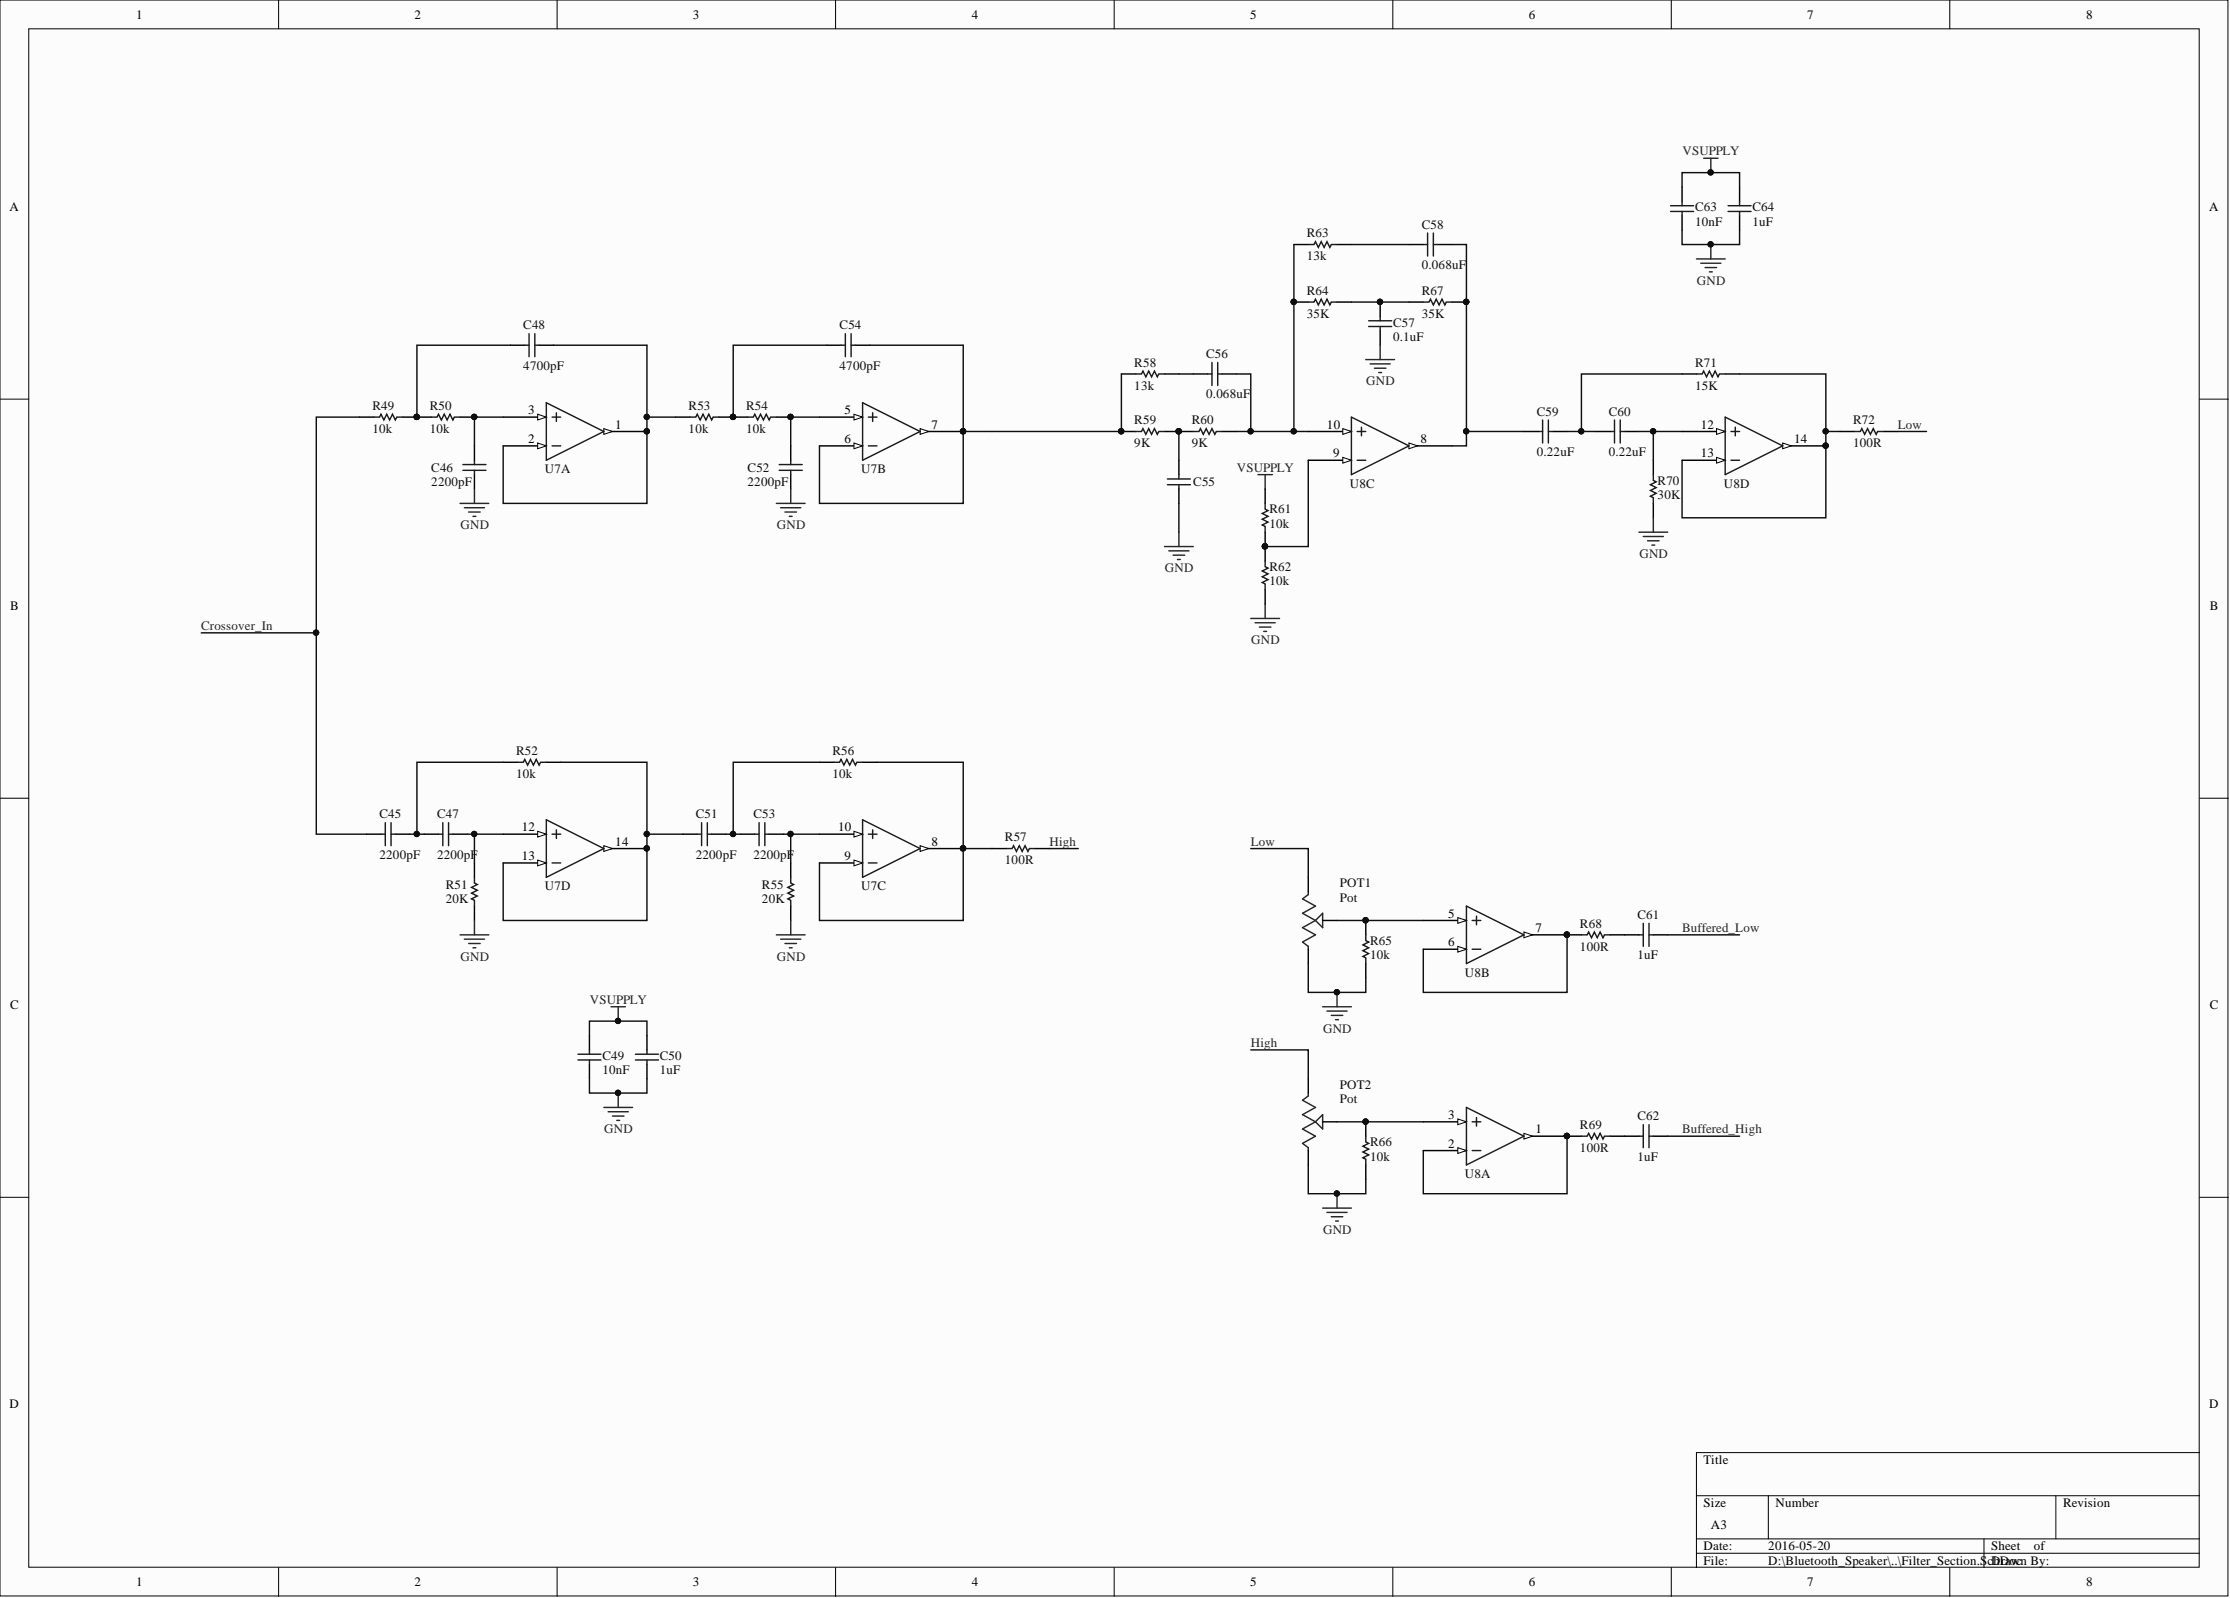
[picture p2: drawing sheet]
<svg xmlns="http://www.w3.org/2000/svg" width="393mm" height="282mm" viewBox="0 0 393 282" stroke-linecap="round" stroke-linejoin="round" font-family="sans-serif">
<defs><g id="words">
<g font-size="2.3">
<text x="24" y="3.3">1</text>
<text x="73.1" y="3.3">2</text>
<text x="122.2" y="3.3">3</text>
<text x="171.4" y="3.3">4</text>
<text x="220.5" y="3.3">5</text>
<text x="269.6" y="3.3">6</text>
<text x="318.8" y="3.3">7</text>
<text x="368" y="3.3">8</text>
<text x="1.7" y="37.2">A</text>
<text x="389.7" y="37.2">A</text>
<text x="93.2" y="73.1">3</text>
<text x="108.5" y="75.6">1</text>
<text x="148.9" y="73.1">5</text>
<text x="164.3" y="75.6">7</text>
<text x="234.1" y="75.6">10</text>
<text x="300" y="75.6">12</text>
<text x="93.2" y="78.1">2</text>
<text x="148.9" y="78.1">6</text>
<text x="235.2" y="80.7">9</text>
<text x="250.5" y="78.1">8</text>
<text x="300" y="80.7">13</text>
<text x="316.5" y="78.1">14</text>
<text x="1.8" y="107.7">B</text>
<text x="389.8" y="107.7">B</text>
<text x="92.1" y="146.6">12</text>
<text x="108.5" y="149.2">14</text>
<text x="147.8" y="146.6">10</text>
<text x="164.3" y="149.2">8</text>
<text x="92.1" y="151.7">13</text>
<text x="148.9" y="151.7">9</text>
<text x="255.4" y="161.9">5</text>
<text x="255.4" y="166.9">6</text>
<text x="270.8" y="164.4">7</text>
<text x="1.8" y="178">C</text>
<text x="389.8" y="178">C</text>
<text x="255.4" y="197.4">3</text>
<text x="255.4" y="202.4">2</text>
<text x="270.8" y="199.9">1</text>
<text x="1.7" y="248.4">D</text>
<text x="389.7" y="248.4">D</text>
<text x="300.5" y="258.3">Title</text>
<text x="300.5" y="265.9">Size</text>
<text x="301.8" y="269.7">A3</text>
<text x="313.2" y="265.9">Number</text>
<text x="363.9" y="265.9">Revision</text>
<text x="300.5" y="273.5">Date:</text>
<text x="311.9" y="273.5">2016-05-20</text>
<text x="351.2" y="273.5">Sheet</text>
<text x="358.8" y="273.5">of</text>
<text x="24" y="279.8">1</text>
<text x="73.1" y="279.8">2</text>
<text x="122.2" y="279.8">3</text>
<text x="171.4" y="279.8">4</text>
<text x="220.5" y="279.8">5</text>
<text x="269.6" y="279.8">6</text>
<text x="300.5" y="276">File:</text>
<text x="311.9" y="276">D:\Bluetooth_Speaker\..\Filter_Section.SchDoc</text>
<text x="318.8" y="279.8">7</text>
<text x="351.2" y="276">Drawn By:</text>
<text x="368" y="279.8">8</text>
</g>
<g font-size="2.3" fill="#262626">
<text x="296.8" y="27.4">VSUPPLY</text>
<text x="299.3" y="50.2">GND</text>
<text x="241" y="68">GND</text>
<text x="334.7" y="75.6">Low</text>
<text x="218.2" y="83.2">VSUPPLY</text>
<text x="81.2" y="93.4">GND</text>
<text x="137" y="93.4">GND</text>
<text x="205.5" y="101">GND</text>
<text x="289.2" y="98.4">GND</text>
<text x="35.5" y="111.1">Crossover_In</text>
<text x="220.7" y="113.7">GND</text>
<text x="185.1" y="149.2">High</text>
<text x="220.6" y="149.2">Low</text>
<text x="296.7" y="164.4">Buffered_Low</text>
<text x="81.2" y="169.5">GND</text>
<text x="137" y="169.5">GND</text>
<text x="104.1" y="177.1">VSUPPLY</text>
<text x="220.6" y="184.7">High</text>
<text x="233.4" y="182.1">GND</text>
<text x="106.6" y="199.9">GND</text>
<text x="296.7" y="199.9">Buffered_High</text>
<text x="233.4" y="217.7">GND</text>
</g>
<g font-size="2.3" fill="#0e0e0e">
<text x="230.5" y="41.9">R63</text>
<text x="250.8" y="40.3">C58</text>
<text x="299" y="37.3">C63</text>
<text x="299" y="39.8">10nF</text>
<text x="309.1" y="37.3">C64</text>
<text x="309.1" y="39.8">1uF</text>
<text x="230.5" y="45.9">13k</text>
<text x="250.8" y="47.4">0.068uF</text>
<text x="230.5" y="52">R64</text>
<text x="250.8" y="52">R67</text>
<text x="92.3" y="58.1">C48</text>
<text x="148.1" y="58.1">C54</text>
<text x="230.5" y="56.1">35K</text>
<text x="245.7" y="57.6">C57</text>
<text x="250.8" y="56.1">35K</text>
<text x="92.3" y="65.2">4700pF</text>
<text x="148.1" y="65.2">4700pF</text>
<text x="200.1" y="64.7">R58</text>
<text x="212.8" y="63.2">C56</text>
<text x="245.7" y="60.1">0.1uF</text>
<text x="299" y="64.7">R71</text>
<text x="200.1" y="68.8">13k</text>
<text x="212.8" y="70.3">0.068uF</text>
<text x="299" y="68.8">15K</text>
<text x="65.7" y="72.3">R49</text>
<text x="65.7" y="76.4">10k</text>
<text x="75.8" y="72.3">R50</text>
<text x="75.8" y="76.4">10k</text>
<text x="121.5" y="72.3">R53</text>
<text x="121.5" y="76.4">10k</text>
<text x="131.6" y="72.3">R54</text>
<text x="131.6" y="76.4">10k</text>
<text x="200.1" y="74.8">R59</text>
<text x="210.2" y="74.8">R60</text>
<text x="271.1" y="73.3">C59</text>
<text x="283.8" y="73.3">C60</text>
<text x="326.9" y="74.8">R72</text>
<text x="76.1" y="83.2">C46</text>
<text x="96.1" y="83.5">U7A</text>
<text x="131.9" y="83.2">C52</text>
<text x="151.9" y="83.5">U7B</text>
<text x="200.1" y="78.9">9K</text>
<text x="210.2" y="78.9">9K</text>
<text x="271.1" y="80.4">0.22uF</text>
<text x="283.8" y="80.4">0.22uF</text>
<text x="326.9" y="78.9">100R</text>
<text x="76.1" y="85.8">2200pF</text>
<text x="131.9" y="85.8">2200pF</text>
<text x="210.5" y="85.8">C55</text>
<text x="238.1" y="86">U8C</text>
<text x="292.4" y="85.5">R70</text>
<text x="292.4" y="88">30K</text>
<text x="304.1" y="86">U8D</text>
<text x="223.9" y="90.6">R61</text>
<text x="223.9" y="93.1">10k</text>
<text x="223.9" y="100.7">R62</text>
<text x="223.9" y="103.3">10k</text>
<text x="91" y="133.2">R52</text>
<text x="91" y="137.2">10k</text>
<text x="146.8" y="133.2">R56</text>
<text x="146.8" y="137.2">10k</text>
<text x="66.9" y="144.4">C45</text>
<text x="77.1" y="144.4">C47</text>
<text x="122.7" y="144.4">C51</text>
<text x="132.9" y="144.4">C53</text>
<text x="177.3" y="148.4">R57</text>
<text x="66.9" y="151.5">2200pF</text>
<text x="77.1" y="151.5">2200pF</text>
<text x="122.7" y="151.5">2200pF</text>
<text x="132.9" y="151.5">2200pF</text>
<text x="177.3" y="152.5">100R</text>
<text x="78.6" y="156.8">R51</text>
<text x="78.6" y="159.3">20K</text>
<text x="96.1" y="157">U7D</text>
<text x="134.4" y="156.8">R55</text>
<text x="134.4" y="159.3">20K</text>
<text x="151.9" y="157">U7C</text>
<text x="236.3" y="156.5">POT1</text>
<text x="236.3" y="159.1">Pot</text>
<text x="241.7" y="166.7">R65</text>
<text x="278.7" y="163.6">R68</text>
<text x="278.7" y="167.7">100R</text>
<text x="288.8" y="162.1">C61</text>
<text x="241.7" y="169.2">10k</text>
<text x="258.4" y="172.3">U8B</text>
<text x="288.8" y="169.2">1uF</text>
<text x="106.3" y="187">C49</text>
<text x="106.3" y="189.5">10nF</text>
<text x="116.4" y="187">C50</text>
<text x="116.4" y="189.5">1uF</text>
<text x="236.3" y="192">POT2</text>
<text x="236.3" y="194.6">Pot</text>
<text x="288.8" y="197.6">C62</text>
<text x="241.7" y="202.2">R66</text>
<text x="278.7" y="199.1">R69</text>
<text x="278.7" y="203.2">100R</text>
<text x="241.7" y="204.7">10k</text>
<text x="258.4" y="207.8">U8A</text>
<text x="288.8" y="204.7">1uF</text>
</g>
</g></defs>
<g fill="#fcfcfc" stroke="#000" stroke-width=".18">
<path d="M0 0h393v281.5h-393z"/>
<path d="M5.1 5.1h382.8v271.3h-382.8z"/>
</g>
<g fill="none" stroke="#000" stroke-width=".18">
<path d="M49.1 0v5.1M98.3 0v5.1M147.4 0v5.1M196.5 0v5.1M245.7 0v5.1M294.8 0v5.1M343.9 0v5.1M0 70.4h5.1M388 70.4h5.1M0 140.8h5.1M388 140.8h5.1M0 211.2h5.1"/>
<path d="M388 211.2h5.1M388 256.2h-88.8v20.3M49.1 276.5v5.1M98.3 276.5v5.1M147.4 276.5v5.1M196.5 276.5v5.1M245.7 276.5v5.1M294.8 276.5v5.1M299.2 263.8h88.8M299.2 271.4h88.8M299.2 274h88.8M311.9 263.8v7.6"/>
<path d="M343.9 276.5v5.1M350 271.4v5.1M362.6 263.8v7.6"/>
</g>
<path d="M106.5 76.1h7.6" fill="none" stroke="#000" stroke-width=".25"/>
<path d="M106.5 75.6l1.5 .5-1.5 .5z" fill="#fcfcfc"/>
<path d="M106.5 75.6l1.5 .5-1.5 .5z" fill="none" stroke="#000" stroke-width=".18"/>
<circle cx="114.1" cy="76.1" r=".47" fill="#0e0e0e" stroke="#0e0e0e" stroke-width=".18"/>
<path d="M88.8 78.6h7.6" fill="none" stroke="#000" stroke-width=".25"/>
<path d="M94.8 78.1l1.6 .5-1.6 .6z" fill="#fcfcfc"/>
<path d="M94.8 78.1l1.6 .5-1.6 .6z" fill="none" stroke="#000" stroke-width=".18"/>
<path d="M88.8 73.6h7.6" fill="none" stroke="#000" stroke-width=".25"/>
<path d="M94.8 73.1l1.6 .5-1.6 .5z" fill="#fcfcfc"/>
<path d="M94.8 73.1l1.6 .5-1.6 .5z" fill="none" stroke="#000" stroke-width=".18"/>
<path d="M96.4 71l10.1 5.1-10.1 5.1zM97.4 73.6h1.5M97.4 78.6h1.5M98.1 72.8v1.5" fill="none" stroke="#1c1c1c" stroke-width=".25"/>
<circle cx="114.1" cy="76.1" r=".47" fill="#0e0e0e" stroke="#0e0e0e" stroke-width=".18"/>
<path d="M162.3 76.1h7.6" fill="none" stroke="#000" stroke-width=".25"/>
<path d="M162.3 75.6l1.5 .5-1.5 .5z" fill="#fcfcfc"/>
<path d="M162.3 75.6l1.5 .5-1.5 .5z" fill="none" stroke="#000" stroke-width=".18"/>
<circle cx="169.9" cy="76.1" r=".47" fill="#0e0e0e" stroke="#0e0e0e" stroke-width=".18"/>
<path d="M144.5 78.6h7.7" fill="none" stroke="#000" stroke-width=".25"/>
<path d="M150.6 78.1l1.6 .5-1.6 .6z" fill="#fcfcfc"/>
<path d="M150.6 78.1l1.6 .5-1.6 .6z" fill="none" stroke="#000" stroke-width=".18"/>
<path d="M144.5 73.6h7.7" fill="none" stroke="#000" stroke-width=".25"/>
<path d="M150.6 73.1l1.6 .5-1.6 .5z" fill="#fcfcfc"/>
<path d="M150.6 73.1l1.6 .5-1.6 .5z" fill="none" stroke="#000" stroke-width=".18"/>
<path d="M152.2 71l10.1 5.1-10.1 5.1zM153.2 73.6h1.5M153.2 78.6h1.5M153.9 72.8v1.5" fill="none" stroke="#1c1c1c" stroke-width=".25"/>
<circle cx="169.9" cy="76.1" r=".47" fill="#0e0e0e" stroke="#0e0e0e" stroke-width=".18"/>
<path d="M106.5 149.7h7.6" fill="none" stroke="#000" stroke-width=".25"/>
<path d="M106.5 149.2l1.5 .5-1.5 .5z" fill="#fcfcfc"/>
<path d="M106.5 149.2l1.5 .5-1.5 .5z" fill="none" stroke="#000" stroke-width=".18"/>
<circle cx="114.1" cy="149.6" r=".47" fill="#0e0e0e" stroke="#0e0e0e" stroke-width=".18"/>
<path d="M88.8 152.2h7.6" fill="none" stroke="#000" stroke-width=".25"/>
<path d="M94.8 151.7l1.6 .5-1.6 .5z" fill="#fcfcfc"/>
<path d="M94.8 151.7l1.6 .5-1.6 .5z" fill="none" stroke="#000" stroke-width=".18"/>
<path d="M88.8 147.1h7.6" fill="none" stroke="#000" stroke-width=".25"/>
<path d="M94.8 146.6l1.6 .5-1.6 .5z" fill="#fcfcfc"/>
<path d="M94.8 146.6l1.6 .5-1.6 .5z" fill="none" stroke="#000" stroke-width=".18"/>
<path d="M96.4 144.6l10.1 5.1-10.1 5.1zM97.4 147.1h1.5M97.4 152.2h1.5M98.1 146.4v1.5" fill="none" stroke="#1c1c1c" stroke-width=".25"/>
<circle cx="114.1" cy="149.6" r=".47" fill="#0e0e0e" stroke="#0e0e0e" stroke-width=".18"/>
<path d="M162.3 149.7h7.6" fill="none" stroke="#000" stroke-width=".25"/>
<path d="M162.3 149.2l1.5 .5-1.5 .5z" fill="#fcfcfc"/>
<path d="M162.3 149.2l1.5 .5-1.5 .5z" fill="none" stroke="#000" stroke-width=".18"/>
<circle cx="169.9" cy="149.6" r=".47" fill="#0e0e0e" stroke="#0e0e0e" stroke-width=".18"/>
<path d="M144.5 152.2h7.7" fill="none" stroke="#000" stroke-width=".25"/>
<path d="M150.6 151.7l1.6 .5-1.6 .5z" fill="#fcfcfc"/>
<path d="M150.6 151.7l1.6 .5-1.6 .5z" fill="none" stroke="#000" stroke-width=".18"/>
<path d="M144.5 147.1h7.7" fill="none" stroke="#000" stroke-width=".25"/>
<path d="M150.6 146.6l1.6 .5-1.6 .5z" fill="#fcfcfc"/>
<path d="M150.6 146.6l1.6 .5-1.6 .5z" fill="none" stroke="#000" stroke-width=".18"/>
<g fill="none" stroke="#1c1c1c" stroke-width=".25">
<path d="M294.7 36.3h4M294.7 37.3h4M296.7 35.5v.8M296.7 37.3v.8M93.3 58.9v4M94.3 58.9v4M149.1 58.9v4M150.1 58.9v4M230.8 43.1h1l.2-.5 .5 1 .5-1 .6 1 .5-1 .5 1 .2-.5h1M230.8 53.3h1l.2-.5 .5 1 .5-1 .6 1 .5-1 .5 1 .2-.5h1M241.4 57.6h4.1M241.4 56.6h4.1"/>
<path d="M243.4 55.8v.8M243.4 57.6v.8M251.1 53.3h1l.2-.5 .5 1 .5-1 .5 1 .5-1 .6 1 .2-.5h1M251.1 43.1h.7M251.8 41.1v4.1M252.8 41.1v4.1M252.8 43.1h.8M65.9 73.6h1l.3-.5 .5 1 .5-1 .5 1 .5-1 .5 1 .3-.5h1M76.1 73.6h1l.2-.5 .6 1 .5-1 .5 1 .5-1 .5 1 .2-.5h1M92.6 60.9h.7M94.3 60.9h.8M121.7 73.6h1l.3-.5 .5 1 .5-1 .5 1 .5-1 .5 1 .3-.5h1"/>
<path d="M131.9 73.6h1l.2-.5 .5 1 .5-1 .6 1 .5-1 .5 1 .2-.5h1M148.3 60.9h.8M150.1 60.9h.8M200.3 76.1h1l.3-.5 .5 1 .5-1 .5 1 .5-1 .5 1 .3-.5h1M200.3 66h1l.3-.5 .5 1 .5-1 .5 1 .5-1 .5 1 .3-.5h1M210.5 76.1h1l.2-.5 .6 1 .5-1 .5 1 .5-1 .5 1 .2-.5h1.1M213 66h.8M213.8 63.9v4.1M214.8 63.9v4.1M214.8 66h.8M271.3 76.1h.8M272.1 74.1v4"/>
<path d="M273.1 74.1v4M273.1 76.1h.8M284 76.1h.8M284.8 74.1v4M285.8 76.1h.8M285.8 74.1v4M299.2 66h1l.3-.5 .5 1 .5-1 .5 1 .5-1 .5 1 .3-.5h1M81.7 81.9h4M81.7 83h4M83.7 81.2v.7M83.7 83v.7M137.4 81.9h4.1"/>
<path d="M137.4 83h4.1M139.5 81.2v.7M139.5 83v.7M205.9 84.5h4.1M205.9 85.5h4.1M207.9 83.7v.8M207.9 85.5v.8M223.2 88.8v1l.5 .3-1 .5 1 .5-1 .5 1 .5-1 .5 .5 .3v1M223.2 98.9v1.1l.5 .2-1 .5 1 .5-1 .5 1 .5-1 .5 .5 .3v1M291.6 83.7v1l.5 .3-1 .5 1 .5-1 .5 1 .5-1 .5 .5 .3v1M91.3 134.5h1l.3-.6 .5 1.1 .5-1.1 .5 1.1 .5-1.1 .5 1.1 .2-.5h1.1M147.1 134.5h1l.2-.6 .6 1.1 .5-1.1 .5 1.1 .5-1.1 .5 1.1 .2-.5h1.1"/>
<path d="M83.7 154.8v1l.5 .2-1 .5 1 .5-1 .5 1 .5-1 .6 .5 .2v1M139.5 154.8v1l.5 .2-1 .5 1 .5-1 .5 1 .5-1 .6 .5 .2v1M152.2 144.6l10.1 5.1-10.1 5.1zM153.2 147.1h1.5M153.2 152.2h1.5M153.9 146.4v1.5M101.9 186h4.1M101.9 187h4.1M104 185.2v.8M104 187v.7"/>
</g>
<g fill="#0e0e0e" stroke="#0e0e0e" stroke-width=".18">
<circle cx="169.9" cy="149.6" r=".47"/>
<circle cx="73.5" cy="73.5" r=".47"/>
<circle cx="83.6" cy="73.5" r=".47"/>
<circle cx="129.3" cy="73.5" r=".47"/>
<circle cx="139.4" cy="73.5" r=".47"/>
<circle cx="114.1" cy="73.5" r=".47"/>
<circle cx="169.9" cy="76.1" r=".47"/>
<circle cx="109" cy="192.8" r=".47"/>
<circle cx="109" cy="180.1" r=".47"/>
<circle cx="207.9" cy="76.1" r=".47"/>
<circle cx="197.8" cy="76.1" r=".47"/>
<circle cx="228.2" cy="53.2" r=".47"/>
<circle cx="258.6" cy="53.2" r=".47"/>
<circle cx="243.4" cy="53.2" r=".47"/>
<circle cx="223.1" cy="96.4" r=".47"/>
<circle cx="220.6" cy="76.1" r=".47"/>
<circle cx="228.2" cy="76.1" r=".47"/>
<circle cx="291.6" cy="76.1" r=".47"/>
<circle cx="278.9" cy="76.1" r=".47"/>
<circle cx="258.6" cy="76.1" r=".47"/>
<circle cx="301.7" cy="43.1" r=".47"/>
<circle cx="301.7" cy="30.4" r=".47"/>
<circle cx="139.4" cy="147.1" r=".47"/>
<circle cx="129.3" cy="147.1" r=".47"/>
<circle cx="73.5" cy="147.1" r=".47"/>
<circle cx="83.6" cy="147.1" r=".47"/>
<circle cx="114.1" cy="147.1" r=".47"/>
<circle cx="114.1" cy="149.6" r=".47"/>
<circle cx="55.8" cy="111.6" r=".47"/>
</g>
<g fill="none" stroke="#000" stroke-width=".25">
<path d="M296.7 33v2.5M296.7 38.1v2.5M228.2 43.1h2.6M228.2 53.3h2.6M235.8 43.1h2.6M235.8 53.3h2.6M243.4 53.3v2.5M243.4 58.4v2.5M248.5 43.1h2.6M248.5 53.3h2.6M253.6 43.1h2.5M256.1 53.3h2.6"/>
<path d="M63.4 73.6h2.5M71 73.6h5.1M81.1 73.6h2.6M83.7 78.6v2.6M90 60.9h2.6M95.1 60.9h2.5M119.2 73.6h2.5M126.8 73.6h5.1M136.9 73.6h2.6M139.5 78.6v2.6M145.8 60.9h2.5M150.9 60.9h2.5"/>
<path d="M197.8 76.1h2.5M197.8 66h2.5M205.4 76.1h5.1M205.4 66h2.5M210.5 66h2.5M215.6 76.1h2.5M215.6 66h2.5M248.5 78.6h7.6M268.8 76.1h2.5M273.9 76.1h2.5M281.5 76.1h2.5M286.6 76.1h2.5"/>
<path d="M296.7 66h2.5M304.3 66h2.5M83.7 83.7v2.6M139.5 83.7v2.6M207.9 81.2v2.5M207.9 86.3v2.5M223.2 86.3v2.5M223.2 93.9v5M291.6 81.2v2.5M291.6 88.8v2.5M223.2 104v2.6M88.8 134.5h2.5"/>
<path d="M96.4 134.5h2.5M144.5 134.5h2.6M152.2 134.5h2.5M83.7 152.2v2.6M83.7 159.8v2.6M139.5 152.2v2.6M139.5 159.8v2.6M104 182.7v2.5M104 187.7v2.6"/>
</g>
<g fill="none" stroke="#262626" stroke-width=".25">
<path d="M300.5 27.9h2.5M301.8 27.9v2.5M299.2 45.7h5.1M300 46.4h3.5M300.8 47.2h2M301.5 48h.5M301.8 43.1v2.6M240.9 63.4h5.1M241.7 64.2h3.5M242.4 64.9h2.1M243.2 65.7h.5M243.4 60.9v2.5"/>
<path d="M81.1 88.8h5.1M81.9 89.6h3.6M82.7 90.3h2M83.4 91.1h.5M83.7 86.3v2.5M136.9 88.8h5.1M137.7 89.6h3.5M138.5 90.3h2M139.2 91.1h.5M139.5 86.3v2.5M205.4 96.4h5.1M206.2 97.2h3.5"/>
<path d="M206.9 97.9h2.1M207.7 98.7h.5M207.9 93.9v2.5M221.9 83.7h2.5M223.2 83.7v2.6M289.1 93.9h5.1M289.9 94.6h3.5M290.6 95.4h2M291.4 96.2h.5M291.6 91.3v2.6M220.6 109.1h5.1M221.4 109.9h3.5"/>
<path d="M222.1 110.6h2.1M222.9 111.4h.5M223.2 106.6v2.5M81.1 164.9h5.1M81.9 165.7h3.6M82.7 166.4h2M83.4 167.2h.5M83.7 162.4v2.5M107.8 177.6h2.5M109 177.6v2.5M136.9 164.9h5.1M137.7 165.7h3.5"/>
<path d="M138.5 166.4h2M139.2 167.2h.5M139.5 162.4v2.5M106.5 195.3h5.1M107.3 196.1h3.5M108 196.9h2.1M108.8 197.6h.5M109 192.8v2.5"/>
</g>
<g fill="none" stroke="#0e0e0e" stroke-width=".25">
<path d="M228.2 43.1v33M238.4 53.3h10.1M238.4 43.1h10.1M256.1 43.1h2.6v35.5h-2.6M88.8 73.6h-5.1v5M97.6 60.9h16.5M114.1 73.6h5.1M144.5 73.6h-5v5M153.4 60.9h16.5M197.8 66v10.1h-27.9v12.7h-25.4v-10.2M207.9 76.1v5.1M207.9 66h2.6"/>
<path d="M218.1 66h2.5v10.1M218.1 76.1h12.7M258.7 76.1h10.1M291.6 76.1v5.1M296.7 66h-17.8v10.1M207.9 88.8v5.1M230.8 81.2v15.2h-7.6M35.5 111.6h20.3M88.8 134.5h-15.3v12.6M98.9 134.5h15.2v27.9h-25.3v-10.2M144.5 134.5h-15.2v12.6M154.7 134.5h15.2v27.9h-25.4v-10.2"/>
<path d="M83.7 147.1v5.1M114.1 147.1h6.4M138.2 147.1h1.3v5.1M139.5 147.1h5M169.9 149.7h5.1"/>
</g>
<path d="M248.5 78.1l1.5 .5-1.5 .6z" fill="#fcfcfc"/>
<path d="M248.5 78.1l1.5 .5-1.5 .6z" fill="none" stroke="#000" stroke-width=".18"/>
<path d="M230.8 81.2h7.6" fill="none" stroke="#000" stroke-width=".25"/>
<path d="M236.9 80.7l1.5 .5-1.5 .5z" fill="#fcfcfc"/>
<path d="M236.9 80.7l1.5 .5-1.5 .5z" fill="none" stroke="#000" stroke-width=".18"/>
<path d="M230.8 76.1h7.6" fill="none" stroke="#000" stroke-width=".25"/>
<path d="M236.9 75.6l1.5 .5-1.5 .5z" fill="#fcfcfc"/>
<path d="M236.9 75.6l1.5 .5-1.5 .5z" fill="none" stroke="#000" stroke-width=".18"/>
<path d="M238.4 73.6l10.1 5-10.1 5.1zM239.4 76.1h1.5M240.1 75.4v1.5M239.4 81.2h1.5" fill="none" stroke="#1c1c1c" stroke-width=".25"/>
<path d="M289.1 76.1h7.6" fill="none" stroke="#0e0e0e" stroke-width=".25"/>
<circle cx="291.6" cy="76.1" r=".47" fill="#0e0e0e" stroke="#0e0e0e" stroke-width=".18"/>
<path d="M314.5 78.6h7.6" fill="none" stroke="#000" stroke-width=".25"/>
<path d="M314.5 78.1l1.5 .5-1.5 .6z" fill="#fcfcfc"/>
<path d="M314.5 78.1l1.5 .5-1.5 .6z" fill="none" stroke="#000" stroke-width=".18"/>
<circle cx="322" cy="78.6" r=".47" fill="#0e0e0e" stroke="#0e0e0e" stroke-width=".18"/>
<path d="M296.7 81.2h7.6" fill="none" stroke="#000" stroke-width=".25"/>
<path d="M302.8 80.7l1.5 .5-1.5 .5z" fill="#fcfcfc"/>
<path d="M302.8 80.7l1.5 .5-1.5 .5z" fill="none" stroke="#000" stroke-width=".18"/>
<path d="M296.7 76.1h7.6" fill="none" stroke="#000" stroke-width=".25"/>
<path d="M302.8 75.6l1.5 .5-1.5 .5z" fill="#fcfcfc"/>
<path d="M302.8 75.6l1.5 .5-1.5 .5z" fill="none" stroke="#000" stroke-width=".18"/>
<g fill="none" stroke="#1c1c1c" stroke-width=".25">
<path d="M304.8 36.3h4.1M304.8 37.3h4.1M306.8 35.5v.8M306.8 37.3v.8M304.3 73.6l10.2 5-10.2 5.1zM305.3 76.1h1.5M306.1 75.4v1.5M327.1 76.1h1l.3-.5 .5 1 .5-1 .5 1 .5-1 .5 1 .3-.5h1M305.3 81.2h1.5M67.2 147.1h.8M68 145.1v4.1M69 145.1v4.1"/>
<path d="M69 147.1h.7M77.3 147.1h.8M78.1 145.1v4.1M79.1 147.1h.8M79.1 145.1v4.1M123 147.1h.8M123.8 145.1v4.1M124.8 147.1h.7M124.8 145.1v4.1M133.1 147.1h.8M133.9 145.1v4.1M134.9 147.1h.8"/>
<path d="M134.9 145.1v4.1M177.5 149.7h1l.3-.5 .5 1 .5-1 .5 1 .5-1 .5 1 .3-.5h1M240.9 164.9v1l.5 .3-1 .5 1 .5-1 .5 1 .5-1 .5 .5 .3v1M278.9 164.9h1.1l.2-.5 .5 1 .5-1 .5 1 .5-1 .6 1 .2-.5h1M289.1 164.9h.8M289.9 162.9v4M290.9 162.9v4M290.9 164.9h.7M112.1 186h4M112.1 187h4M114.1 185.2v.8M114.1 187v.7"/>
<path d="M289.9 198.4v4M290.9 198.4v4M240.9 200.4v1l.5 .3-1 .5 1 .5-1 .5 1 .5-1 .5 .5 .3v1M278.9 200.4h1.1l.2-.5 .5 1 .5-1 .5 1 .5-1 .6 1 .2-.5h1M289.1 200.4h.8M290.9 200.4h.7"/>
</g>
<g fill="#0e0e0e" stroke="#0e0e0e" stroke-width=".18">
<circle cx="322" cy="78.6" r=".47"/>
<circle cx="322" cy="76.1" r=".47"/>
<circle cx="240.9" cy="162.3" r=".47"/>
<circle cx="240.9" cy="197.8" r=".47"/>
<circle cx="235.8" cy="210.5" r=".47"/>
<circle cx="235.8" cy="175" r=".47"/>
<circle cx="276.4" cy="164.9" r=".47"/>
<circle cx="276.4" cy="200.4" r=".47"/>
<circle cx="83.6" cy="147.1" r=".47"/>
<circle cx="129.3" cy="147.1" r=".47"/>
<circle cx="301.7" cy="43.1" r=".47"/>
<circle cx="301.7" cy="30.4" r=".47"/>
<circle cx="109" cy="180.1" r=".47"/>
<circle cx="109" cy="192.8" r=".47"/>
<circle cx="55.8" cy="111.6" r=".47"/>
<circle cx="73.5" cy="147.1" r=".47"/>
<circle cx="278.9" cy="76.1" r=".47"/>
<circle cx="114.1" cy="76.1" r=".47"/>
<circle cx="114.1" cy="73.5" r=".47"/>
<circle cx="73.5" cy="73.5" r=".47"/>
<circle cx="129.3" cy="73.5" r=".47"/>
<circle cx="169.9" cy="76.1" r=".47"/>
</g>
<g fill="none" stroke="#0e0e0e" stroke-width=".25">
<path d="M296.7 33v-2.6h10.1v2.6M296.7 40.6v2.5h10.1v-2.5M63.4 73.6h-7.6v73.5h8.9M90 60.9h-16.5v12.7M114.1 60.9v27.9h-25.3v-10.2M145.8 60.9h-16.5v12.7M169.9 60.9v15.2M276.4 76.1h5.1M306.8 66h15.3v25.3h-25.4v-10.1M322.1 76.1h2.5M334.7 76.1h5.1M72.3 147.1h2.5"/>
<path d="M82.4 147.1h6.4M128.1 147.1h2.5M185.1 149.7h5.1M220.6 149.7h10.2v5.1M230.8 170v5h10.1v-2.5M235.8 162.4h15.3M276.4 164.9v10.1h-25.3v-7.6M294.2 164.9h12.6M104 182.7v-2.6h10.1v2.6M104 190.3v2.5h10.1v-2.5M220.6 185.2h10.2v5.1M230.8 205.5v5.1h10.1v-2.6"/>
<path d="M276.4 200.4v10.2h-25.3v-7.7M294.2 200.4h12.6"/>
</g>
<g fill="none" stroke="#262626" stroke-width=".25">
<path d="M230.8 157.3v.5l-1 .8 2.2 1.2-2.2 1.3 2.2 1.3M232 162.4l-2.2 1.2 2.2 1.3-2.2 1.3 1 .7v.5M233.3 161.1v2.5l-1.3-1.2zM233.3 177.6h5.1M234.1 178.3h3.5M234.8 179.1h2.1M235.6 179.9h.5M235.8 175v2.6M230.8 192.8v.5l-1 .8 2.2 1.2-2.2 1.3 2.2 1.3M232 197.9l-2.2 1.2 2.2 1.3-2.2 1.3 1 .7v.5M233.3 196.6v2.5l-1.3-1.2zM233.3 213.1h5.1"/>
<path d="M234.1 213.9h3.5M234.8 214.6h2.1M235.6 215.4h.5M235.8 210.6v2.5"/>
</g>
<g fill="none" stroke="#000" stroke-width=".25">
<path d="M306.8 33v2.5M306.8 38.1v2.5M324.6 76.1h2.5M332.2 76.1h2.5M64.7 147.1h2.5M69.7 147.1h2.6M74.8 147.1h2.5M79.9 147.1h2.5M120.5 147.1h2.5M125.5 147.1h2.6M130.6 147.1h2.5M135.7 147.1h2.5"/>
<path d="M175 149.7h2.5M182.6 149.7h2.5M230.8 154.8v2.5M230.8 167.4v2.6M233.3 162.4h2.5M240.9 162.4v2.5M240.9 170v2.5M268.8 164.9h10.1M284 164.9h5.1M291.6 164.9h2.6M114.1 182.7v2.5M114.1 187.7v2.6"/>
<path d="M230.8 190.3v2.5M233.3 197.9h2.5M240.9 197.9v2.5M230.8 202.9v2.6M240.9 205.5v2.5M276.4 200.4h2.5M284 200.4h5.1M291.6 200.4h2.6"/>
</g>
<path d="M268.8 164.4l1.5 .5-1.5 .5z" fill="#fcfcfc"/>
<path d="M268.8 164.4l1.5 .5-1.5 .5z" fill="none" stroke="#000" stroke-width=".18"/>
<circle cx="276.4" cy="164.9" r=".47" fill="#0e0e0e" stroke="#0e0e0e" stroke-width=".18"/>
<path d="M251.1 167.4h7.6" fill="none" stroke="#000" stroke-width=".25"/>
<path d="M257.1 166.9l1.6 .5-1.6 .5z" fill="#fcfcfc"/>
<path d="M257.1 166.9l1.6 .5-1.6 .5z" fill="none" stroke="#000" stroke-width=".18"/>
<path d="M251.1 162.4h7.6" fill="none" stroke="#000" stroke-width=".25"/>
<path d="M257.1 161.9l1.6 .5-1.6 .5z" fill="#fcfcfc"/>
<path d="M257.1 161.9l1.6 .5-1.6 .5z" fill="none" stroke="#000" stroke-width=".18"/>
<path d="M258.7 159.8l10.1 5.1-10.1 5.1zM259.7 162.4h1.5M259.7 167.4h1.5M260.4 161.6v1.5" fill="none" stroke="#1c1c1c" stroke-width=".25"/>
<g fill="#0e0e0e" stroke="#0e0e0e" stroke-width=".18">
<circle cx="276.4" cy="164.9" r=".47"/>
<circle cx="240.9" cy="197.8" r=".47"/>
</g>
<path d="M235.8 197.9h15.3" fill="none" stroke="#0e0e0e" stroke-width=".25"/>
<path d="M268.8 200.4h7.6" fill="none" stroke="#000" stroke-width=".25"/>
<path d="M268.8 199.9l1.5 .5-1.5 .5z" fill="#fcfcfc"/>
<path d="M268.8 199.9l1.5 .5-1.5 .5z" fill="none" stroke="#000" stroke-width=".18"/>
<circle cx="276.4" cy="200.4" r=".47" fill="#0e0e0e" stroke="#0e0e0e" stroke-width=".18"/>
<path d="M251.1 202.9h7.6" fill="none" stroke="#000" stroke-width=".25"/>
<path d="M257.1 202.4l1.6 .5-1.6 .6z" fill="#fcfcfc"/>
<path d="M257.1 202.4l1.6 .5-1.6 .6z" fill="none" stroke="#000" stroke-width=".18"/>
<path d="M251.1 197.9h7.6" fill="none" stroke="#000" stroke-width=".25"/>
<path d="M257.1 197.4l1.6 .5-1.6 .5z" fill="#fcfcfc"/>
<path d="M257.1 197.4l1.6 .5-1.6 .5z" fill="none" stroke="#000" stroke-width=".18"/>
<path d="M258.7 195.3l10.1 5.1-10.1 5.1zM259.7 197.9h1.5M260.4 197.1v1.5M259.7 202.9h1.5" fill="none" stroke="#1c1c1c" stroke-width=".25"/>
<circle cx="276.4" cy="200.4" r=".47" fill="#0e0e0e" stroke="#0e0e0e" stroke-width=".18"/>
<use href="#words"/>
</svg>
